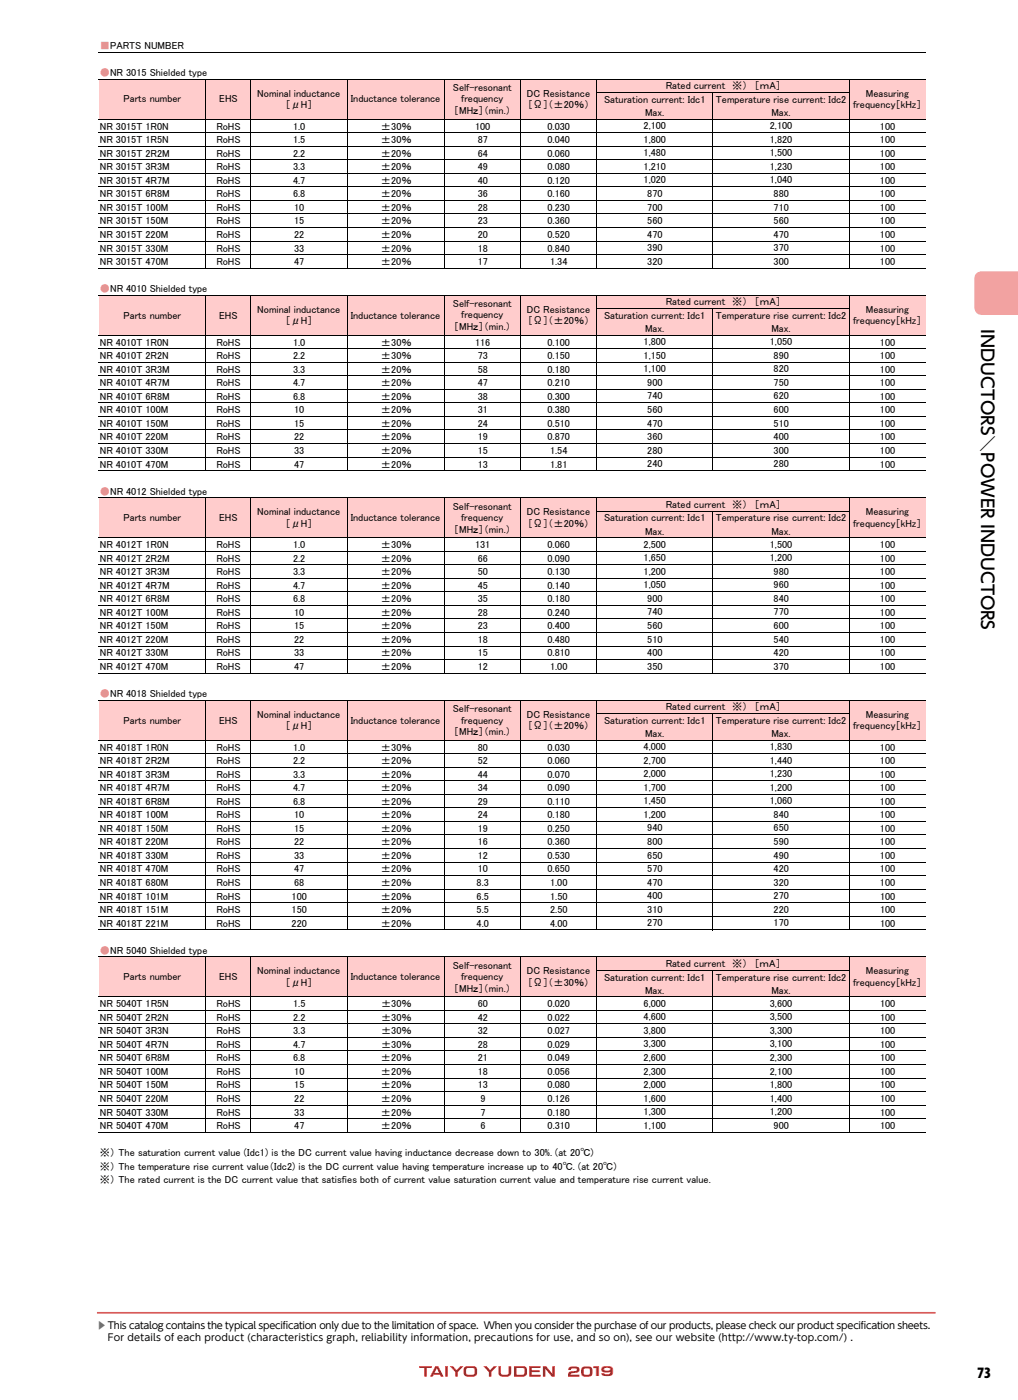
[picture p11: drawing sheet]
<svg xmlns="http://www.w3.org/2000/svg" width="210mm" height="289mm" viewBox="0 0 210 289" stroke-linecap="round" stroke-linejoin="round" font-family="sans-serif">
<defs><g id="words">
<g font-size="3.5">
<text x="202.4" y="68" transform="rotate(90 202.4 68)">INDUCTORS</text>
<text x="202" y="93">／</text>
<text x="202.4" y="93.4" transform="rotate(90 202.4 93.4)">POWER INDUCTORS</text>
</g>
<text font-size="3.3" x="201.6" y="284.4">73</text>
<text font-size="2.6" fill="#df1614" x="121.8" y="284.1">19</text>
<g font-size="2.1" fill="#ff8080">
<text x="20.6" y="10.1">■PARTS NUMBER</text>
<text x="20.6" y="15.7">●NR 3015 Shielded type</text>
<text x="20.6" y="60.3">●NR 4010 Shielded type</text>
<text x="20.6" y="102.1">●NR 4012 Shielded type</text>
<text x="20.6" y="143.9">●NR 4018 Shielded type</text>
<text x="20.6" y="196.9">●NR 5040 Shielded type</text>
</g>
<g font-size="2.1">
<text x="25.5" y="21.1">Parts number</text>
<text x="45.2" y="21.1">EHS</text>
<text x="53.1" y="20">Nominal inductance</text>
<text x="58.9" y="22.3">［μH］</text>
<text x="72.3" y="21.1">Inductance tolerance</text>
<text x="93.4" y="18.8">Self-resonant</text>
<text x="93.7" y="23.5">［MHｚ］（min.）</text>
<text x="95.1" y="21.1">frequency</text>
<text x="108.7" y="20">DC Resistance</text>
<text x="108.9" y="22.3">［Ω］（±20％）</text>
<text x="124.6" y="21.2">Saturation current: Idc1</text>
<text x="133.1" y="23.9">Max.</text>
<text x="137.4" y="18.4">Rated current　※）　［ｍA］</text>
<text x="147.7" y="21.2">Temperature rise current: Idc2</text>
<text x="159.1" y="23.9">Max.</text>
<text x="176" y="22.3">frequency［kHz］</text>
<text x="178.6" y="20">Measuring</text>
<text x="20.6" y="26.8">NR 3015T 1R0N</text>
<text x="20.6" y="29.5">NR 3015T 1R5N</text>
<text x="44.6" y="26.8">RoHS</text>
<text x="44.6" y="29.5">RoHS</text>
<text x="60.5" y="26.8">1.0</text>
<text x="60.5" y="29.5">1.5</text>
<text x="78.6" y="26.8">±30％</text>
<text x="78.6" y="29.5">±30％</text>
<text x="98" y="26.8">100</text>
<text x="98.5" y="29.5">87</text>
<text x="112.9" y="29.5">0.040</text>
<text x="112.9" y="26.8">0.030</text>
<text x="132.8" y="29.5">1,800</text>
<text x="132.8" y="26.7">2,100</text>
<text x="158.8" y="26.7">2,100</text>
<text x="158.8" y="29.5">1,820</text>
<text x="181.5" y="26.8">100</text>
<text x="181.5" y="29.5">100</text>
<text x="20.6" y="32.3">NR 3015T 2R2M</text>
<text x="20.6" y="35.1">NR 3015T 3R3M</text>
<text x="44.6" y="32.3">RoHS</text>
<text x="44.6" y="35.1">RoHS</text>
<text x="60.5" y="32.3">2.2</text>
<text x="60.5" y="35.1">3.3</text>
<text x="78.6" y="32.3">±20％</text>
<text x="78.6" y="35.1">±20％</text>
<text x="98.5" y="32.3">64</text>
<text x="98.5" y="35.1">49</text>
<text x="112.9" y="32.3">0.060</text>
<text x="112.9" y="35.1">0.080</text>
<text x="132.8" y="35.1">1,210</text>
<text x="132.8" y="32.3">1,480</text>
<text x="158.8" y="35.1">1,230</text>
<text x="158.8" y="32.3">1,500</text>
<text x="181.5" y="32.3">100</text>
<text x="181.5" y="35.1">100</text>
<text x="20.6" y="37.9">NR 3015T 4R7M</text>
<text x="20.6" y="40.7">NR 3015T 6R8M</text>
<text x="44.6" y="37.9">RoHS</text>
<text x="44.6" y="40.7">RoHS</text>
<text x="60.5" y="37.9">4.7</text>
<text x="60.5" y="40.7">6.8</text>
<text x="78.6" y="37.9">±20％</text>
<text x="78.6" y="40.7">±20％</text>
<text x="98.5" y="37.9">40</text>
<text x="98.5" y="40.7">36</text>
<text x="112.9" y="37.9">0.120</text>
<text x="112.9" y="40.7">0.160</text>
<text x="132.8" y="37.9">1,020</text>
<text x="133.5" y="40.7">870</text>
<text x="158.8" y="37.9">1,040</text>
<text x="159.6" y="40.7">880</text>
<text x="181.5" y="37.9">100</text>
<text x="181.5" y="40.7">100</text>
<text x="20.6" y="43.5">NR 3015T 100M</text>
<text x="20.6" y="46.3">NR 3015T 150M</text>
<text x="44.6" y="43.5">RoHS</text>
<text x="44.6" y="46.3">RoHS</text>
<text x="60.7" y="43.5">10</text>
<text x="60.7" y="46.3">15</text>
<text x="78.6" y="43.5">±20％</text>
<text x="78.6" y="46.3">±20％</text>
<text x="98.5" y="43.5">28</text>
<text x="98.5" y="46.3">23</text>
<text x="112.9" y="43.5">0.230</text>
<text x="112.9" y="46.3">0.360</text>
<text x="133.5" y="46.3">560</text>
<text x="133.5" y="43.5">700</text>
<text x="159.6" y="46.3">560</text>
<text x="159.6" y="43.5">710</text>
<text x="181.5" y="43.5">100</text>
<text x="181.5" y="46.3">100</text>
<text x="20.6" y="49.1">NR 3015T 220M</text>
<text x="20.6" y="51.9">NR 3015T 330M</text>
<text x="44.6" y="49.1">RoHS</text>
<text x="44.6" y="51.9">RoHS</text>
<text x="60.7" y="49.1">22</text>
<text x="60.7" y="51.9">33</text>
<text x="78.6" y="49.1">±20％</text>
<text x="78.6" y="51.9">±20％</text>
<text x="98.5" y="49.1">20</text>
<text x="98.5" y="51.9">18</text>
<text x="112.9" y="49.1">0.520</text>
<text x="112.9" y="51.9">0.840</text>
<text x="133.5" y="51.9">390</text>
<text x="133.5" y="49.1">470</text>
<text x="159.6" y="51.8">370</text>
<text x="159.6" y="49.1">470</text>
<text x="181.5" y="49.1">100</text>
<text x="181.5" y="51.9">100</text>
<text x="20.6" y="54.7">NR 3015T 470M</text>
<text x="44.6" y="54.7">RoHS</text>
<text x="60.7" y="54.7">47</text>
<text x="78.6" y="54.7">±20％</text>
<text x="98.5" y="54.7">17</text>
<text x="113.5" y="54.7">1.34</text>
<text x="133.5" y="54.7">320</text>
<text x="159.6" y="54.6">300</text>
<text x="181.5" y="54.7">100</text>
<text x="25.5" y="65.8">Parts number</text>
<text x="45.2" y="65.8">EHS</text>
<text x="53.1" y="64.6">Nominal inductance</text>
<text x="72.3" y="65.8">Inductance tolerance</text>
<text x="93.4" y="63.4">Self-resonant</text>
<text x="95.1" y="65.7">frequency</text>
<text x="108.7" y="64.6">DC Resistance</text>
<text x="124.6" y="65.8">Saturation current: Idc1</text>
<text x="137.4" y="63">Rated current　※）　［ｍA］</text>
<text x="147.7" y="65.8">Temperature rise current: Idc2</text>
<text x="178.6" y="64.6">Measuring</text>
<text x="20.6" y="71.3">NR 4010T 1R0N</text>
<text x="44.6" y="71.3">RoHS</text>
<text x="58.9" y="66.9">［μH］</text>
<text x="60.5" y="71.3">1.0</text>
<text x="78.6" y="71.3">±30％</text>
<text x="93.7" y="68.1">［MHｚ］（min.）</text>
<text x="98" y="71.3">116</text>
<text x="108.9" y="66.9">［Ω］（±20％）</text>
<text x="112.9" y="71.3">0.100</text>
<text x="132.8" y="71.3">1,800</text>
<text x="133.1" y="68.5">Max.</text>
<text x="158.8" y="71.3">1,050</text>
<text x="159.1" y="68.5">Max.</text>
<text x="176" y="66.9">frequency［kHz］</text>
<text x="181.5" y="71.3">100</text>
<text x="20.6" y="74.1">NR 4010T 2R2N</text>
<text x="20.6" y="76.9">NR 4010T 3R3M</text>
<text x="44.6" y="76.9">RoHS</text>
<text x="44.6" y="74.1">RoHS</text>
<text x="60.5" y="76.9">3.3</text>
<text x="60.5" y="74.1">2.2</text>
<text x="78.6" y="76.9">±20％</text>
<text x="78.6" y="74.1">±30％</text>
<text x="98.5" y="76.9">58</text>
<text x="98.5" y="74.1">73</text>
<text x="112.9" y="76.9">0.180</text>
<text x="112.9" y="74.1">0.150</text>
<text x="132.8" y="76.9">1,100</text>
<text x="132.8" y="74.1">1,150</text>
<text x="159.6" y="76.9">820</text>
<text x="159.6" y="74.1">890</text>
<text x="181.5" y="76.9">100</text>
<text x="181.5" y="74.1">100</text>
<text x="20.6" y="79.7">NR 4010T 4R7M</text>
<text x="20.6" y="82.5">NR 4010T 6R8M</text>
<text x="44.6" y="79.7">RoHS</text>
<text x="44.6" y="82.5">RoHS</text>
<text x="60.5" y="79.7">4.7</text>
<text x="60.5" y="82.5">6.8</text>
<text x="78.6" y="79.7">±20％</text>
<text x="78.6" y="82.5">±20％</text>
<text x="98.5" y="79.7">47</text>
<text x="98.5" y="82.5">38</text>
<text x="112.9" y="79.7">0.210</text>
<text x="112.9" y="82.5">0.300</text>
<text x="133.5" y="82.5">740</text>
<text x="133.5" y="79.7">900</text>
<text x="159.6" y="82.5">620</text>
<text x="159.6" y="79.7">750</text>
<text x="181.5" y="79.7">100</text>
<text x="181.5" y="82.5">100</text>
<text x="20.6" y="85.3">NR 4010T 100M</text>
<text x="20.6" y="88.1">NR 4010T 150M</text>
<text x="44.6" y="85.3">RoHS</text>
<text x="44.6" y="88.1">RoHS</text>
<text x="60.7" y="85.3">10</text>
<text x="60.7" y="88.1">15</text>
<text x="78.6" y="85.3">±20％</text>
<text x="78.6" y="88.1">±20％</text>
<text x="98.5" y="85.3">31</text>
<text x="98.5" y="88.1">24</text>
<text x="112.9" y="85.3">0.380</text>
<text x="112.9" y="88.1">0.510</text>
<text x="133.5" y="88.1">470</text>
<text x="133.5" y="85.3">560</text>
<text x="159.6" y="88">510</text>
<text x="159.6" y="85.3">600</text>
<text x="181.5" y="85.3">100</text>
<text x="181.5" y="88.1">100</text>
<text x="20.6" y="90.9">NR 4010T 220M</text>
<text x="20.6" y="93.7">NR 4010T 330M</text>
<text x="44.6" y="90.9">RoHS</text>
<text x="44.6" y="93.7">RoHS</text>
<text x="60.7" y="90.9">22</text>
<text x="60.7" y="93.7">33</text>
<text x="78.6" y="90.9">±20％</text>
<text x="78.6" y="93.7">±20％</text>
<text x="98.5" y="90.9">19</text>
<text x="98.5" y="93.7">15</text>
<text x="112.9" y="90.9">0.870</text>
<text x="113.5" y="93.7">1.54</text>
<text x="133.5" y="93.6">280</text>
<text x="133.5" y="90.8">360</text>
<text x="159.6" y="93.6">300</text>
<text x="159.6" y="90.8">400</text>
<text x="181.5" y="90.9">100</text>
<text x="181.5" y="93.7">100</text>
<text x="20.6" y="96.5">NR 4010T 470M</text>
<text x="44.6" y="96.5">RoHS</text>
<text x="60.7" y="96.5">47</text>
<text x="78.6" y="96.5">±20％</text>
<text x="98.5" y="96.5">13</text>
<text x="113.5" y="96.5">1.81</text>
<text x="133.5" y="96.4">240</text>
<text x="159.6" y="96.4">280</text>
<text x="181.5" y="96.5">100</text>
<text x="25.5" y="107.5">Parts number</text>
<text x="45.2" y="107.5">EHS</text>
<text x="53.1" y="106.4">Nominal inductance</text>
<text x="72.3" y="107.5">Inductance tolerance</text>
<text x="93.4" y="105.2">Self-resonant</text>
<text x="95.1" y="107.6">frequency</text>
<text x="108.7" y="106.4">DC Resistance</text>
<text x="124.6" y="107.6">Saturation current: Idc1</text>
<text x="137.4" y="104.8">Rated current　※）　［ｍA］</text>
<text x="147.7" y="107.6">Temperature rise current: Idc2</text>
<text x="178.6" y="106.4">Measuring</text>
<text x="20.6" y="113.1">NR 4012T 1R0N</text>
<text x="44.6" y="113.1">RoHS</text>
<text x="58.9" y="108.7">［μH］</text>
<text x="60.5" y="113.1">1.0</text>
<text x="78.6" y="113.1">±30％</text>
<text x="93.6" y="109.9">［MHｚ］（min.）</text>
<text x="98" y="113.1">131</text>
<text x="108.9" y="108.7">［Ω］（±20％）</text>
<text x="113" y="113.1">0.060</text>
<text x="132.8" y="113.1">2,500</text>
<text x="133.1" y="110.3">Max.</text>
<text x="158.8" y="113.1">1,500</text>
<text x="159.1" y="110.3">Max.</text>
<text x="176" y="108.7">frequency［kHz］</text>
<text x="181.5" y="113.1">100</text>
<text x="20.6" y="115.9">NR 4012T 2R2M</text>
<text x="20.6" y="118.7">NR 4012T 3R3M</text>
<text x="44.6" y="115.9">RoHS</text>
<text x="44.6" y="118.7">RoHS</text>
<text x="60.5" y="115.9">2.2</text>
<text x="60.5" y="118.7">3.3</text>
<text x="78.6" y="115.9">±20％</text>
<text x="78.6" y="118.7">±20％</text>
<text x="98.5" y="115.9">66</text>
<text x="98.5" y="118.7">50</text>
<text x="112.9" y="115.9">0.090</text>
<text x="112.9" y="118.7">0.130</text>
<text x="132.8" y="118.7">1,200</text>
<text x="132.8" y="115.9">1,650</text>
<text x="158.8" y="115.9">1,200</text>
<text x="159.6" y="118.7">980</text>
<text x="181.5" y="115.9">100</text>
<text x="181.5" y="118.7">100</text>
<text x="20.6" y="121.5">NR 4012T 4R7M</text>
<text x="20.6" y="124.3">NR 4012T 6R8M</text>
<text x="44.6" y="121.5">RoHS</text>
<text x="44.6" y="124.3">RoHS</text>
<text x="60.5" y="121.5">4.7</text>
<text x="60.5" y="124.3">6.8</text>
<text x="78.6" y="121.5">±20％</text>
<text x="78.6" y="124.3">±20％</text>
<text x="98.5" y="121.5">45</text>
<text x="98.5" y="124.3">35</text>
<text x="112.9" y="121.5">0.140</text>
<text x="112.9" y="124.3">0.180</text>
<text x="132.8" y="121.5">1,050</text>
<text x="133.5" y="124.2">900</text>
<text x="159.6" y="124.2">840</text>
<text x="159.6" y="121.5">960</text>
<text x="181.5" y="121.5">100</text>
<text x="181.5" y="124.3">100</text>
<text x="20.6" y="127.1">NR 4012T 100M</text>
<text x="20.6" y="129.9">NR 4012T 150M</text>
<text x="44.6" y="127.1">RoHS</text>
<text x="44.6" y="129.9">RoHS</text>
<text x="60.7" y="127.1">10</text>
<text x="60.7" y="129.9">15</text>
<text x="78.6" y="127.1">±20％</text>
<text x="78.6" y="129.9">±20％</text>
<text x="98.5" y="127.1">28</text>
<text x="98.5" y="129.9">23</text>
<text x="112.9" y="127.1">0.240</text>
<text x="112.9" y="129.9">0.400</text>
<text x="133.5" y="129.8">560</text>
<text x="133.5" y="127">740</text>
<text x="159.6" y="129.8">600</text>
<text x="159.6" y="127">770</text>
<text x="181.5" y="127.1">100</text>
<text x="181.5" y="129.9">100</text>
<text x="20.6" y="132.7">NR 4012T 220M</text>
<text x="20.6" y="135.5">NR 4012T 330M</text>
<text x="44.6" y="132.7">RoHS</text>
<text x="44.6" y="135.5">RoHS</text>
<text x="60.7" y="132.7">22</text>
<text x="60.7" y="135.5">33</text>
<text x="78.6" y="132.7">±20％</text>
<text x="78.6" y="135.5">±20％</text>
<text x="98.5" y="132.7">18</text>
<text x="98.5" y="135.5">15</text>
<text x="112.9" y="132.7">0.480</text>
<text x="112.9" y="135.5">0.810</text>
<text x="133.5" y="135.4">400</text>
<text x="133.5" y="132.6">510</text>
<text x="159.6" y="135.4">420</text>
<text x="159.6" y="132.6">540</text>
<text x="181.5" y="132.7">100</text>
<text x="181.5" y="135.5">100</text>
<text x="20.6" y="138.3">NR 4012T 470M</text>
<text x="44.6" y="138.3">RoHS</text>
<text x="60.7" y="138.3">47</text>
<text x="78.6" y="138.3">±20％</text>
<text x="98.5" y="138.3">12</text>
<text x="113.5" y="138.3">1.00</text>
<text x="133.5" y="138.2">350</text>
<text x="159.6" y="138.2">370</text>
<text x="181.5" y="138.3">100</text>
<text x="25.5" y="149.4">Parts number</text>
<text x="45.2" y="149.4">EHS</text>
<text x="53.1" y="148.2">Nominal inductance</text>
<text x="72.3" y="149.4">Inductance tolerance</text>
<text x="93.4" y="147">Self-resonant</text>
<text x="95.1" y="149.4">frequency</text>
<text x="108.7" y="148.2">DC Resistance</text>
<text x="124.6" y="149.4">Saturation current: Idc1</text>
<text x="137.4" y="146.6">Rated current　※）　［ｍA］</text>
<text x="147.7" y="149.4">Temperature rise current: Idc2</text>
<text x="178.6" y="148.2">Measuring</text>
<text x="20.6" y="154.9">NR 4018T 1R0N</text>
<text x="44.6" y="154.9">RoHS</text>
<text x="58.9" y="150.5">［μH］</text>
<text x="60.5" y="154.9">1.0</text>
<text x="78.6" y="154.9">±30％</text>
<text x="93.6" y="151.7">［MHｚ］（min.）</text>
<text x="98.5" y="154.9">80</text>
<text x="108.9" y="150.5">［Ω］（±20％）</text>
<text x="113" y="154.9">0.030</text>
<text x="132.8" y="154.8">4,000</text>
<text x="133.1" y="152.1">Max.</text>
<text x="158.8" y="154.8">1,830</text>
<text x="159.1" y="152.1">Max.</text>
<text x="176" y="150.5">frequency［kHz］</text>
<text x="181.5" y="154.9">100</text>
<text x="20.6" y="157.7">NR 4018T 2R2M</text>
<text x="20.6" y="160.5">NR 4018T 3R3M</text>
<text x="44.6" y="157.7">RoHS</text>
<text x="44.6" y="160.5">RoHS</text>
<text x="60.5" y="157.7">2.2</text>
<text x="60.5" y="160.5">3.3</text>
<text x="78.6" y="157.7">±20％</text>
<text x="78.6" y="160.5">±20％</text>
<text x="98.5" y="157.7">52</text>
<text x="98.5" y="160.5">44</text>
<text x="113" y="157.7">0.060</text>
<text x="113" y="160.5">0.070</text>
<text x="132.8" y="160.4">2,000</text>
<text x="132.8" y="157.6">2,700</text>
<text x="158.8" y="157.6">1,440</text>
<text x="158.8" y="160.4">1,230</text>
<text x="181.5" y="157.7">100</text>
<text x="181.5" y="160.5">100</text>
<text x="20.6" y="163.3">NR 4018T 4R7M</text>
<text x="20.6" y="166.1">NR 4018T 6R8M</text>
<text x="44.6" y="163.3">RoHS</text>
<text x="44.6" y="166.1">RoHS</text>
<text x="60.5" y="163.3">4.7</text>
<text x="60.5" y="166.1">6.8</text>
<text x="78.6" y="163.3">±20％</text>
<text x="78.6" y="166.1">±20％</text>
<text x="98.5" y="163.3">34</text>
<text x="98.5" y="166.1">29</text>
<text x="113" y="163.3">0.090</text>
<text x="113" y="166.1">0.110</text>
<text x="132.8" y="166">1,450</text>
<text x="132.8" y="163.2">1,700</text>
<text x="158.8" y="166">1,060</text>
<text x="158.8" y="163.2">1,200</text>
<text x="181.5" y="163.3">100</text>
<text x="181.5" y="166.1">100</text>
<text x="20.6" y="168.9">NR 4018T 100M</text>
<text x="20.6" y="171.7">NR 4018T 150M</text>
<text x="44.6" y="168.9">RoHS</text>
<text x="44.6" y="171.7">RoHS</text>
<text x="60.7" y="168.9">10</text>
<text x="60.7" y="171.7">15</text>
<text x="78.6" y="168.9">±20％</text>
<text x="78.6" y="171.7">±20％</text>
<text x="98.5" y="168.9">24</text>
<text x="98.5" y="171.7">19</text>
<text x="113" y="168.9">0.180</text>
<text x="113" y="171.7">0.250</text>
<text x="132.8" y="168.8">1,200</text>
<text x="133.5" y="171.6">940</text>
<text x="159.6" y="171.6">650</text>
<text x="159.6" y="168.8">840</text>
<text x="181.5" y="168.9">100</text>
<text x="181.5" y="171.7">100</text>
<text x="20.6" y="174.5">NR 4018T 220M</text>
<text x="20.6" y="177.3">NR 4018T 330M</text>
<text x="44.6" y="174.5">RoHS</text>
<text x="44.6" y="177.3">RoHS</text>
<text x="60.7" y="174.5">22</text>
<text x="60.7" y="177.3">33</text>
<text x="78.6" y="174.5">±20％</text>
<text x="78.6" y="177.3">±20％</text>
<text x="98.5" y="174.5">16</text>
<text x="98.5" y="177.3">12</text>
<text x="113" y="174.5">0.360</text>
<text x="113" y="177.3">0.530</text>
<text x="133.5" y="174.4">800</text>
<text x="133.5" y="177.2">650</text>
<text x="159.6" y="177.2">490</text>
<text x="159.6" y="174.4">590</text>
<text x="181.5" y="174.5">100</text>
<text x="181.5" y="177.3">100</text>
<text x="20.6" y="180.1">NR 4018T 470M</text>
<text x="20.6" y="182.9">NR 4018T 680M</text>
<text x="20.6" y="185.7">NR 4018T 101M</text>
<text x="44.6" y="180.1">RoHS</text>
<text x="44.6" y="182.9">RoHS</text>
<text x="44.6" y="185.7">RoHS</text>
<text x="60.2" y="185.7">100</text>
<text x="60.7" y="180.1">47</text>
<text x="60.7" y="182.9">68</text>
<text x="78.6" y="180.1">±20％</text>
<text x="78.6" y="182.9">±20％</text>
<text x="78.6" y="185.7">±20％</text>
<text x="98.3" y="182.9">8.3</text>
<text x="98.3" y="185.7">6.5</text>
<text x="98.5" y="180.1">10</text>
<text x="113" y="180.1">0.650</text>
<text x="113.5" y="182.9">1.00</text>
<text x="113.5" y="185.7">1.50</text>
<text x="133.5" y="185.6">400</text>
<text x="133.5" y="182.8">470</text>
<text x="133.5" y="180">570</text>
<text x="159.6" y="185.6">270</text>
<text x="159.6" y="182.8">320</text>
<text x="159.6" y="180">420</text>
<text x="181.5" y="180.1">100</text>
<text x="181.5" y="182.9">100</text>
<text x="181.5" y="185.7">100</text>
<text x="20.6" y="188.5">NR 4018T 151M</text>
<text x="20.6" y="191.3">NR 4018T 221M</text>
<text x="44.6" y="188.5">RoHS</text>
<text x="44.6" y="191.3">RoHS</text>
<text x="60.2" y="188.5">150</text>
<text x="60.2" y="191.3">220</text>
<text x="78.6" y="188.5">±20％</text>
<text x="78.6" y="191.3">±20％</text>
<text x="98.3" y="188.5">5.5</text>
<text x="98.3" y="191.3">4.0</text>
<text x="113.5" y="188.5">2.50</text>
<text x="113.5" y="191.3">4.00</text>
<text x="133.5" y="191.2">270</text>
<text x="133.5" y="188.4">310</text>
<text x="159.6" y="191.2">170</text>
<text x="159.6" y="188.4">220</text>
<text x="181.5" y="188.5">100</text>
<text x="181.5" y="191.3">100</text>
<text x="25.5" y="202.3">Parts number</text>
<text x="45.2" y="202.3">EHS</text>
<text x="53.1" y="201.2">Nominal inductance</text>
<text x="58.9" y="203.5">［μH］</text>
<text x="72.3" y="202.3">Inductance tolerance</text>
<text x="93.4" y="200">Self-resonant</text>
<text x="95.1" y="202.3">frequency</text>
<text x="108.7" y="201.2">DC Resistance</text>
<text x="108.9" y="203.5">［Ω］（±30％）</text>
<text x="124.6" y="202.4">Saturation current: Idc1</text>
<text x="137.4" y="199.6">Rated current　※）　［ｍA］</text>
<text x="147.7" y="202.4">Temperature rise current: Idc2</text>
<text x="176" y="203.5">frequency［kHz］</text>
<text x="178.6" y="201.2">Measuring</text>
<text x="20.6" y="207.9">NR 5040T 1R5N</text>
<text x="44.6" y="207.9">RoHS</text>
<text x="60.5" y="207.9">1.5</text>
<text x="78.6" y="207.9">±30％</text>
<text x="93.6" y="204.7">［MHｚ］（min.）</text>
<text x="98.6" y="207.9">60</text>
<text x="113" y="207.9">0.020</text>
<text x="132.8" y="207.8">6,000</text>
<text x="133.1" y="205.1">Max.</text>
<text x="158.8" y="207.8">3,600</text>
<text x="159.1" y="205.1">Max.</text>
<text x="181.5" y="207.9">100</text>
<text x="20.6" y="210.7">NR 5040T 2R2N</text>
<text x="20.6" y="213.5">NR 5040T 3R3N</text>
<text x="44.6" y="210.7">RoHS</text>
<text x="44.6" y="213.5">RoHS</text>
<text x="60.5" y="210.7">2.2</text>
<text x="60.5" y="213.5">3.3</text>
<text x="78.6" y="210.7">±30％</text>
<text x="78.6" y="213.5">±30％</text>
<text x="98.6" y="210.7">42</text>
<text x="98.6" y="213.5">32</text>
<text x="113" y="210.7">0.022</text>
<text x="113" y="213.5">0.027</text>
<text x="132.8" y="213.4">3,800</text>
<text x="132.8" y="210.6">4,600</text>
<text x="158.8" y="213.4">3,300</text>
<text x="158.8" y="210.6">3,500</text>
<text x="181.5" y="210.7">100</text>
<text x="181.5" y="213.5">100</text>
<text x="20.6" y="216.3">NR 5040T 4R7N</text>
<text x="20.6" y="219.1">NR 5040T 6R8M</text>
<text x="20.6" y="221.9">NR 5040T 100M</text>
<text x="44.6" y="219.1">RoHS</text>
<text x="44.6" y="221.9">RoHS</text>
<text x="44.6" y="216.3">RoHS</text>
<text x="60.5" y="219.1">6.8</text>
<text x="60.5" y="216.3">4.7</text>
<text x="60.7" y="221.9">10</text>
<text x="78.6" y="219.1">±20％</text>
<text x="78.6" y="221.9">±20％</text>
<text x="78.6" y="216.3">±30％</text>
<text x="98.6" y="219.1">21</text>
<text x="98.6" y="221.9">18</text>
<text x="98.6" y="216.3">28</text>
<text x="113" y="219.1">0.049</text>
<text x="113" y="221.9">0.056</text>
<text x="113" y="216.3">0.029</text>
<text x="132.8" y="216.2">3,300</text>
<text x="132.8" y="221.8">2,300</text>
<text x="132.8" y="219">2,600</text>
<text x="158.8" y="221.8">2,100</text>
<text x="158.8" y="219">2,300</text>
<text x="158.8" y="216.2">3,100</text>
<text x="181.5" y="219.1">100</text>
<text x="181.5" y="221.9">100</text>
<text x="181.5" y="216.3">100</text>
<text x="20.6" y="224.7">NR 5040T 150M</text>
<text x="20.6" y="227.5">NR 5040T 220M</text>
<text x="44.6" y="224.7">RoHS</text>
<text x="44.6" y="227.5">RoHS</text>
<text x="60.7" y="224.7">15</text>
<text x="60.7" y="227.5">22</text>
<text x="78.6" y="224.7">±20％</text>
<text x="78.6" y="227.5">±20％</text>
<text x="98.6" y="224.7">13</text>
<text x="99.1" y="227.5">9</text>
<text x="113" y="224.7">0.080</text>
<text x="113" y="227.5">0.126</text>
<text x="132.8" y="227.4">1,600</text>
<text x="132.8" y="224.6">2,000</text>
<text x="158.8" y="227.4">1,400</text>
<text x="158.8" y="224.6">1,800</text>
<text x="181.5" y="224.7">100</text>
<text x="181.5" y="227.5">100</text>
<text x="20.6" y="230.3">NR 5040T 330M</text>
<text x="20.6" y="233.1">NR 5040T 470M</text>
<text x="44.6" y="230.3">RoHS</text>
<text x="44.6" y="233.1">RoHS</text>
<text x="60.7" y="230.3">33</text>
<text x="60.7" y="233.1">47</text>
<text x="78.6" y="230.3">±20％</text>
<text x="78.6" y="233.1">±20％</text>
<text x="99.1" y="230.3">7</text>
<text x="99.1" y="233.1">6</text>
<text x="113" y="230.3">0.180</text>
<text x="113" y="233.1">0.310</text>
<text x="132.8" y="233">1,100</text>
<text x="132.8" y="230.2">1,300</text>
<text x="158.8" y="230.2">1,200</text>
<text x="159.6" y="233">900</text>
<text x="181.5" y="230.3">100</text>
<text x="181.5" y="233.1">100</text>
<text x="20.6" y="238.7">﻿</text>
<text x="20.6" y="238.7">※） The saturation current value (Idc1) is the DC current value having inductance decrease down to 30%. (at 20℃)</text>
<text x="20.6" y="241.5">※） The temperature rise current value（Idc2) is the DC current value having temperature increase up to 40℃. (at 20℃)</text>
<text x="20.6" y="244.3">※） The rated current is the DC current value that satisfies both of current value saturation current value and temperature rise current value.</text>
</g>
<text font-size="2" fill="#727171" x="20" y="274.3">▶This catalog contains the typical specif</text>
<g font-size="2">
<text x="58.3" y="274.3">ication only due to the limitation of space. When you consider the purchase of our products, please check our product specif</text>
<text x="177.6" y="274.3">ication sheets.</text>
<text x="22.2" y="276.8">For details of each product (characteristics graph, reliability information, precautions for use, and so on), see our website (http://www.ty-top.com/) .</text>
</g>
</g></defs>
<path d="M20.2 10.8h170.7" fill="none" stroke="#000" stroke-width=".21"/>
<g fill="#fcc">
<path d="M20.3 16.3h170.6v8.3h-170.6z"/>
<path d="M20.3 60.9h170.6v8.3h-170.6z"/>
<path d="M20.3 102.7h170.6v8.3h-170.6z"/>
<path d="M20.3 144.5h170.6v8.3h-170.6z"/>
<path d="M20.3 197.5h170.6v8.3h-170.6z"/>
</g>
<g fill="none" stroke="#000" stroke-width=".21">
<path d="M20.2 16.4h170.7M42.4 16.4v39M51.7 16.4v39M71.7 16.4v39M91.7 16.4v39M107.4 16.4v39M123.1 16.4v39M123.2 19.1h52.1M147 19.2v36.2M175.2 16.4v39M20.2 24.6h170.7M20.2 27.4h170.7"/>
<path d="M20.2 30.2h170.7M20.2 33h170.7M20.2 35.8h170.7M20.2 38.6h170.7M20.2 41.4h170.7M20.2 44.2h170.7M20.2 47h170.7M20.2 49.8h170.7M20.2 52.6h170.7M20.2 55.4h170.7M20.2 60.9h170.7M20.2 69.2h170.7"/>
<path d="M20.2 72h170.7M20.2 74.8h170.7M20.2 77.6h170.7M42.4 61v36.2M51.7 61v36.2M71.7 61v36.2M91.7 61v36.2M107.4 61v36.2M123.1 61v36.2M123.2 63.7h52.1M147 63.8v33.4M175.2 61v36.2"/>
<path d="M20.2 80.4h170.7M20.2 83.2h170.7M20.2 86h170.7M20.2 88.8h170.7M20.2 91.6h170.7M20.2 94.4h170.7M20.2 97.2h170.7M20.2 102.7h170.7M20.2 111h170.7M20.2 113.8h170.7M20.2 116.6h170.7M20.2 119.4h170.7"/>
<path d="M42.4 102.8v36.2M51.7 102.8v36.2M71.7 102.8v36.2M91.7 102.8v36.2M107.4 102.8v36.2M123.1 102.8v36.2M123.2 105.5h52.1M147 105.6v33.4M175.2 102.8v36.2M20.2 122.2h170.7M20.2 125h170.7M20.2 127.8h170.7"/>
<path d="M20.2 130.6h170.7M20.2 133.4h170.7M20.2 136.2h170.7M20.2 138.9h170.7M20.2 144.5h170.7M20.2 152.8h170.7M20.2 155.6h170.7M20.2 158.4h170.7M42.4 144.6v47.4M51.7 144.6v47.4M71.7 144.6v47.4M91.7 144.6v47.4"/>
<path d="M107.4 144.6v47.4M123.1 144.6v47.4M123.2 147.3h52.1M147 147.4v44.6M175.2 144.6v47.4M20.2 161.2h170.7M20.2 164h170.7M20.2 166.8h170.7M20.2 169.6h170.7M20.2 172.4h170.7M20.2 175.2h170.7M20.2 178h170.7"/>
<path d="M20.2 180.7h170.7M20.2 183.5h170.7M20.2 186.3h170.7M20.2 189.1h170.7M20.2 191.9h170.7M20.2 197.5h170.7M42.4 197.6v36.2M51.7 197.6v36.2M71.7 197.6v36.2M91.7 197.6v36.2M107.4 197.6v36.2M123.1 197.6v36.2"/>
<path d="M175.2 197.6v36.2M20.2 205.8h170.7M20.2 208.6h170.7M20.2 211.4h170.7M20.2 214.2h170.7M20.2 217h170.7M20.2 219.7h170.7M123.2 200.3h52.1M147 200.4v33.4M20.2 222.5h170.7M20.2 225.3h170.7M20.2 228.1h170.7"/>
<path d="M20.2 230.9h170.7M20.2 233.7h170.7"/>
</g>
<path d="M202 68h3.5v150h-3.5z" fill="#fff"/>
<path d="M20 271h173" fill="none" stroke="#e7504f" stroke-width=".35"/>
<path d="M201.4 56.4l.3-.2 .8-.2h7.6v9h-7.6a1.47 1.47 0 0 1-1.5-1.5v-6l.1-.6z" fill="#f2a2a1"/>
<g fill="#df1614">
<path d="M86.5 282h2.6v.4h-1v1.8h-.6v-1.8h-1z"/>
<path d="M91.8 282h.6v2.2h-.6z"/>
<path d="M92.8 282h.6l.8 .8 .8-.8h.6l-1.2 1.2v1h-.5v-1z"/>
<path d="M99.7 282h.6l.8 .8 .8-.8h.6l-1.1 1.2v1h-.5v-1z"/>
<path d="M102.8 282h.5l.1 1.6 .5 .2 .8-.1 .2-.1v-1.6h.5v1.5a.77 .77 0 0 1-.8 .7h-.9a.77 .77 0 0 1-.9-.7z"/>
<path d="M109.2 282h2.3v.4h-1.8v.5h1.6v.3h-1.6v.6h1.8v.4h-2.3z"/>
<path d="M112 282h.7l1.2 1.6v-1.6h.5v2.2h-.6l-1.3-1.7v1.7h-.5z"/>
<path d="M117.3 282.3l.5-.2h.6a.8 .8 0 0 1 .9 .1 .8 .8 0 0 1 .2 .8l-.5 .4-1.1 .1-.2 .3h1.8v.4h-2.3l.1-.8a2.25 2.25 0 0 1 1.6-.4l.1-.2-.2-.3h-.8l-.2 .3h-.6z"/>
<path d="M90.1 282.4l-.5 1h1zM89.8 282h.6l1.1 2.2h-.6l-.2-.4h-1.2l-.2 .4h-.6z"/>
<path d="M96.2 282.6a1.03 1.03 0 0 0 .2 1.1 1.75 1.75 0 0 0 1.4-.1 1.09 1.09 0 0 0-.1-1.2 1.81 1.81 0 0 0-1.5 .2zM95.9 282.2a2.78 2.78 0 0 1 2.3 0 1.47 1.47 0 0 1 0 1.8 2.7 2.7 0 0 1-2.3 0 1.46 1.46 0 0 1 0-1.8z"/>
<path d="M106.6 282.4v1.4l1.4-.1a.96 .96 0 0 0 0-1.3zM106 282h1.9a.75 .75 0 0 1 .8 .7v.8a.77 .77 0 0 1-.8 .7h-1.9z"/>
<path d="M120.5 282.6l-.1 .2a.67 .67 0 0 0 0 .7 .67 .67 0 0 0 .7 .3h.3a1.01 1.01 0 0 0 .1-1.3zM120 282.4a2.01 2.01 0 0 1 2.1 0l.1 .3a1.1 1.1 0 0 1-.6 1.5 1.35 1.35 0 0 1-1.7-.6z"/>
</g>
<use href="#words"/>
</svg>
